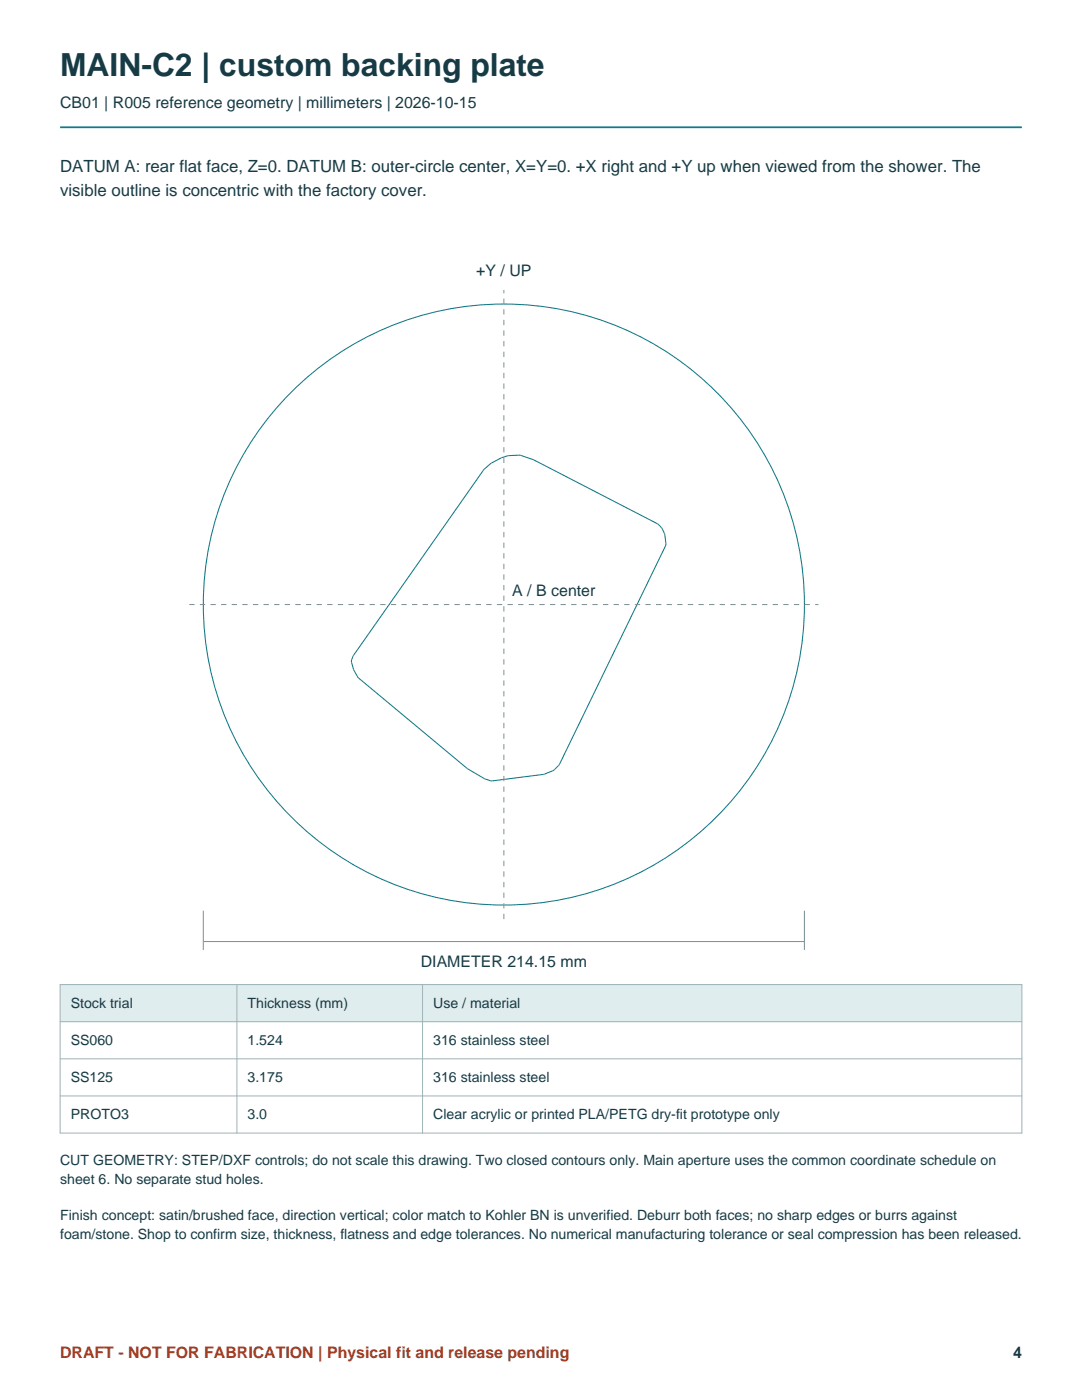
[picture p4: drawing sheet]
<svg xmlns="http://www.w3.org/2000/svg" width="216mm" height="279mm" viewBox="0 0 216 279" stroke-linecap="round" stroke-linejoin="round" font-family="sans-serif">
<defs><g id="words">
<text font-size="6.3" fill="#173b45" x="12" y="15.2">MAIN-C2 | custom backing plate</text>
<g font-size="3.4" fill="#173b45">
<text x="12" y="34.4">DATUM A: rear flat face, Z=0. DATUM B: outer-circle center, X=Y=0. +X right and +Y up when viewed from the shower. The</text>
<text x="12" y="39.2">visible outline is concentric with the factory cover.</text>
</g>
<g font-size="3.2" fill="#173b45">
<text x="12" y="21.5">CB01 | R005 reference geometry | millimeters | 2026-10-15</text>
<text x="95" y="55.1">+Y / UP</text>
<text x="102.2" y="119">A / B center</text>
<text x="84" y="192.9">DIAMETER 214.15 mm</text>
<text x="202.1" y="270.9">4</text>
</g>
<text font-size="3.2" fill="#a33d24" x="12" y="270.9">DRAFT - NOT FOR FABRICATION | Physical fit and release pending</text>
<g font-size="2.8" fill="#173b45">
<text x="14.1" y="201.1">Stock trial</text>
<text x="49.4" y="201.1">Thickness (mm)</text>
<text x="86.4" y="201.1">Use / material</text>
<text x="14.1" y="208.5">SS060</text>
<text x="49.4" y="208.5">1.524</text>
<text x="86.4" y="208.5">316 stainless steel</text>
<text x="14.1" y="215.9">SS125</text>
<text x="49.4" y="215.9">3.175</text>
<text x="86.4" y="215.9">316 stainless steel</text>
<text x="14.1" y="223.3">PROTO3</text>
<text x="49.4" y="223.3">3.0</text>
<text x="86.4" y="223.3">Clear acrylic or printed PLA/PETG dry-fit prototype only</text>
<text x="12" y="232.5">CUT GEOMETRY: STEP/DXF controls; do not scale this drawing. Two closed contours only. Main aperture uses the common coordinate schedule on</text>
<text x="12" y="236.4">sheet 6. No separate stud holes.</text>
<text x="12" y="243.4">Finish concept: satin/brushed face, direction vertical; color match to Kohler BN is unverified. Deburr both faces; no sharp edges or burrs against</text>
<text x="12" y="247.3">foam/stone. Shop to confirm size, thickness, flatness and edge tolerances. No numerical manufacturing tolerance or seal compression has been released.</text>
</g>
</g></defs>
<path d="M12 25.4h191.9" fill="none" stroke="#127b87" stroke-width=".35"/>
<g fill="none" stroke="#127b87" stroke-width=".21">
<path d="M96.6 93.7l1.4-1.2 2-1.1 1.4-.4 2.3-.2 2.7 .9 24.8 12.9 .9 .8 .5 1.2 .3 2-21.3 44-1.1 1.1-2 .8-10.4 1.3-1.4-.4-3.5-2-21.6-18.1-1-1.6-.5-1.8 .4-1.1z"/>
<circle cx="100.5" cy="120.6" r="60"/>
</g>
<path d="M37.8 120.7h125.5M100.5 183.4v-125.5" fill="none" stroke="#839497" stroke-width=".21" stroke-dasharray="1.1 1.1" stroke-linecap="butt"/>
<path d="M40.6 187.9h119.9M40.6 181.7v7.9M160.5 181.7v7.9" fill="none" stroke="#839497" stroke-width=".21"/>
<path d="M12 196.5h191.9v7.4h-191.9z" fill-rule="evenodd" fill="#dfedef"/>
<path d="M12 196.5h191.9v29.6h-191.9zM47.3 196.5v29.6M84.3 196.5v29.6M12 203.9h191.9M12 211.3h191.9M12 218.7h191.9" fill="none" stroke="#9db2b5" stroke-width=".2"/>
<use href="#words"/>
</svg>
